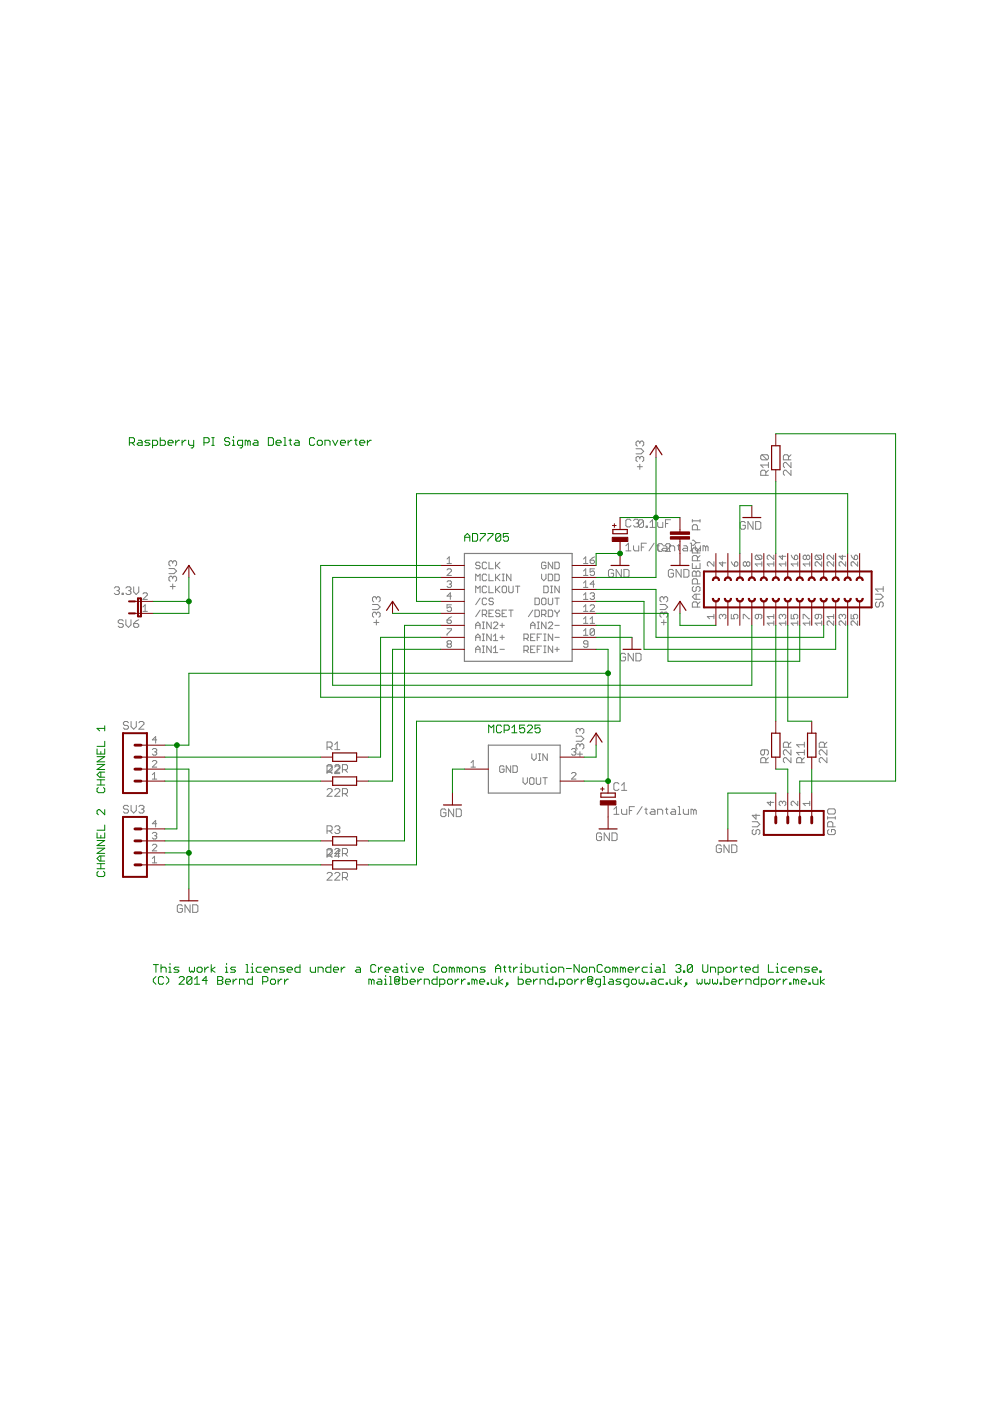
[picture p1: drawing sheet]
<svg xmlns="http://www.w3.org/2000/svg" width="210mm" height="297mm" viewBox="0 0 210 297" stroke-linecap="round" stroke-linejoin="round" font-family="sans-serif">
<path d="M98.5 117.3h22.8v22.9h-22.8zM103.5 158h15.3v10.1h-15.3z" fill="none" stroke="#808080" stroke-width=".25"/>
<g fill="none" stroke="#808080" stroke-width=".21">
<path d="M134.9 95.1h1l.6 .6-.6 .5h-1M135.1 99h1.1M135.7 93.8l-.3-.3h-.3l-.2 .3v.5l.2 .3M135.7 97l-.3-.2h-.3l-.2 .2v.6l.2 .3M135.7 93.8v.2M135.7 97v.3M135.7 98.4v1.1M135.7 97l.2-.2h.3l.3 .2v.6l-.3 .3M135.7 93.8l.2-.3h.3l.3 .3v.5l-.3 .3M161.6 96.4l-.3 .3v.5l.3 .3h1M161.6 96.4h1l.3 .3v.5l-.3 .3M161.6 96.4l1 1.1"/>
<path d="M162.9 98v1.1M162.9 99.7l-.5 .5M162.9 98.6h-1.6l.5 .5M167.2 97.5v-.8l-.3-.3h-.6l-.2 .3v.8h1.6M167.7 98v1.1l-1.1-1.1h-.3l-.2 .3v.6l.2 .2M167.7 99.7v1.1l-1.1-1.1h-.3l-.2 .3v.5l.2 .3M167.7 96.4l-.5 .6M36.6 119.2l-.3-.3h-.2l-.3 .3v.5l.3 .3M36.6 119.2l.3-.3h.3l.2 .3v.5l-.2 .3M36.6 119.2v.2M94.8 118.5l.4-.4v1.4M94.8 119.5h.9"/>
<path d="M101.8 119.4l-.2-.2h-.5l-.2 .5 .2 .2h.5l.2 .5-.2 .2h-.5l-.2-.2M103.2 119.4l-.2-.2h-.5l-.2 .2v1l.2 .2h.5l.2-.2M103.7 119.2v1.4h.9M105.1 119.2v1.4M105.3 119.9l.7 .7M106 119.2l-.9 .9M115.8 119.4l-.3-.2h-.4l-.3 .2v1l.3 .2h.4l.3-.2v-.5h-.5M117.2 119.2v1.4l-1-1.4v1.4M117.6 119.2h.7l.3 .2v1l-.3 .2h-.7zM123.7 119.5h1M123.7 118.5l.5-.4v1.4M125.1 118.8h.7l.2 .4-.2 .3h-.5l-.2-.3z"/>
<path d="M126 118.1l-.9 .7M132.7 115.7l.5-.5v1.6M132.7 116.8h1.1M133.8 110.4l-.3-.3h-.5l-.3 .3v1l.3 .3h.5l.3-.3M134.3 115.7v.8l.3 .3h.8v-1.1M134.3 110.4l.3-.3h.5l.3 .3v.2l-.3 .3M134.9 110.9h.2M135.1 110.9l.3 .3v.2l-.3 .3h-.5l-.3-.3M136 116h.5M136.4 110.5l-.2-.3h-.6l-.2 .3v1M136.4 110.5v1l-.2 .3h-.6l-.2-.3M136.4 110.5l-1 1"/>
<path d="M137 111.5h.3v.3h-.3zM137.1 115.2h-1.1v1.6M137.8 111.8h1.1M137.8 110.7l.5-.5v1.6M138.7 115.2l-1.1 1.6M139.2 115.7h.6M139.4 110.7v.8l.3 .3h.8v-1.1M139.5 115.4v1.1l.3 .3M140.5 115.5l-.2-.2h-.6l-.3 .2v1.1l.3 .3h.6l.2-.3M140.6 115.7h.5l.3 .3v.8h-.8l-.3-.3 .3-.3h.8M141.1 111h.5M141.1 115.5l.3-.2h.5l.3 .2v.3l-1.1 1.1h1.1"/>
<path d="M142 116.8v-1.1h.8l.2 .3v.8M142.2 110.2h-1.1v1.6M143.6 115.7h.5M143.9 115.4v1.1l.2 .3M145 115.7h.5l.3 .3v.8h-.8l-.3-.3 .3-.3h.8M146.3 116.8h.6M146.3 115.2h.3v1.6M146.8 110.2v.5M146.8 119.4v1.1h1.6v-1.1M146.8 114.5h.3l.5 .6M146.8 110.4h1.6M147.4 115.7v.8l.3 .3h.8v-1.1"/>
<path d="M147.6 120v.5M147.6 115.1l-.5 .5h-.3M147.6 115.1h.8M147.9 112.3v-.8l-.3-.2h-.5l-.3 .2v.8h1.6M147.9 117.2v-.8l-.3-.2h-.5l-.3 .2v.8h1.6M147.9 118.9v-.8l-.3-.3h-.5l-.3 .3v.8h1.6M148.4 110.2v.5M148.4 117.8l-.5 .5M148.4 116.2l-.5 .5M149.6 116l-.3-.3h-.2v1.1M149.6 116v.8M149.6 116l.3-.3 .2 .3v.8"/>
<path d="M151.4 119.1v.9l-1-.9-.4 .2v.5l.2 .2M153.2 119.1v.9l-.7-.7h1.4M155 119.1l.7 .9M155.7 119.3l.3-.2 .4 .2v.5l-.2 .2h-.5zM158 110.8l-.2-.2h-.6l-.2 .2v1.1l.2 .3h.6l.2-.3v-.5h-.5M158.3 119.3l-.2-.2-.5 .2v.5l.2 .2 .5-.2M158.3 119.3l.2-.2 .5 .2v.5l-.3 .2-.4-.2M158.3 119.3v.5M159.7 110.6v1.6l-1.1-1.6v1.6M160.2 110.6h.8l.3 .2v1.1l-.3 .3h-.8zM160.4 117.7h.9l.2 .2v.5l-.2 .2M160.4 117.7l-.3 .2v.5l.3 .2h.9"/>
<path d="M160.4 117.7l.9 .9M161.5 119.6h-1.4l.5 .4M161.5 119.1v.9M162.4 100.8v-.8l-.3-.3h-.5l-.3 .3v.8h1.6M164.1 119.6h-1.4l.4 .4M164.1 117.7v.9l-1-.9-.4 .2v.5l.2 .2M164.1 119.1v.9M165.9 117.7v.9l-.7-.7h1.4M166.6 119.6h-1.4l.5 .4M166.6 119.1v.9M167.7 117.7l.7 .9M168.4 117.9l.3-.2 .4 .2v.5l-.2 .2h-.5z"/>
<path d="M169.1 119.6h-1.4l.5 .4M169.1 119.1v.9M171 117.9l-.2-.2-.5 .2v.5l.2 .2 .5-.2M171 117.9l.2-.2 .5 .2v.5l-.3 .2-.4-.2M171 117.9v.5M171.7 119.6h-1.4l.5 .4M171.7 119.1v.9M173.1 117.7l-.3 .2v.5l.3 .2h.9M173.1 117.7h.9l.2 .2v.5l-.2 .2M173.1 117.7l.9 .9M174.2 119.1v.9l-.9-.9-.5 .2v.5l.3 .2M176.8 117.7v.9l-1-.9-.4 .2v.5l.2 .2"/>
<path d="M176.8 119.1v.9l-1-.9-.4 .2v.5l.2 .2M178.6 117.7v.9l-.7-.7h1.4M179.3 119.1v.9l-.9-.9-.5 .2v.5l.2 .2M180.4 117.7l.7 .9M181.1 117.9l.3-.2 .4 .2v.5l-.2 .2h-.5zM181.8 119.1v.9l-.9-.9-.5 .2v.5l.3 .2M24.2 124.7l.3-.3h.6l.2 .3v.2l-.2 .3M24.8 125.2h.3M25.1 125.2l.2 .3v.3l-.2 .2h-.6l-.3-.2M25.9 125.8h.2v.2h-.2zM26.1 131.7l-.2-.3h-.6l-.2 .3v.2l.2 .3h.6l.2 .3v.3l-.2 .2h-.6l-.2-.2M26.7 124.7l.3-.3h.5l.3 .3v.2l-.3 .3"/>
<path d="M26.7 131.4v1.1l.5 .5 .6-.5v-1.1M27.2 125.2h.3M27.5 125.2l.3 .3v.3l-.3 .2h-.5l-.3-.2M28.3 124.4v1.1l.6 .5 .5-.5v-1.1M28.3 132.2h.8l.3 .3v.3l-.3 .2h-.5l-.3-.2zM29.4 131.4l-.5 .3-.6 .5M30.3 125.9l.2-.2h.5l.2 .2v.3l-.9 .9h.9M30.3 129.6h.9M30.3 128.7l.5-.5v1.4M35.8 120.5h1.1l.5 .6-.5 .5h-1.1M36.1 124.4h1.1M36.6 122.4l-.3-.2h-.2l-.3 .2v.6l.3 .3"/>
<path d="M36.6 122.4l.3-.2h.3l.2 .2v.6l-.2 .3M36.6 122.4v.3M36.6 123.8v1.1M79 128.2h1.1l.5 .5-.5 .5h-1.1M79.2 132h1.1M79.8 130.1l-.3-.3h-.3l-.2 .3v.5l.2 .3M79.8 130.1l.3-.3h.2l.3 .3v.5l-.3 .3M79.8 126.8l-.3-.3h-.3l-.2 .3v.5l.2 .3M79.8 126.8l.3-.3h.2l.3 .3v.5l-.3 .3M79.8 126.8v.3M79.8 130.1v.2M79.8 131.4v1.1"/>
<path d="M94.8 123.4l.2-.3h.5l.2 .3-.2 .4M94.8 120.8l.2-.2h.5l.2 .2v.3l-.9 .9h.9M94.8 131.5h.7l.2 .4-.2 .3h-.5l-.2-.3zM94.8 133.3h.9v.2l-.9 1v.2M95 136.5l-.2-.2 .2-.5h.5l.2 .3-.2 .4M95 136.5l-.2 .3 .2 .4h.5l.2-.2-.2-.5M95 136.5h.5M95.2 123.8h.3M95.5 123.8l.2 .3-.2 .4h-.5l-.2-.2M95.7 128.2h-.9v.7l.4-.2 .5 .2v.5l-.2 .2h-.5l-.2-.2M95.7 126.4h-.9l.7-.7v1.4M95.7 130.8l-.9 .7"/>
<path d="M100.9 135.8v-.9l.4-.5 .5 .5v.9M100.9 123.1v-1.4l.4 .5 .5-.5v1.4M100.9 125.7v-1.4l.4 .4 .5-.4v1.4M100.9 133.3v-.9l.4-.5 .5 .5v.9M100.9 138.4v-1l.4-.4 .5 .4v1M100.9 132.6h.9M100.9 135.1h.9M100.9 137.7h.9M101.8 126.8l-.9 1.4M101.8 129.3l-.9 1.4M102.3 130.3h.7l.2-.3v-.4l-.2-.3h-.7v1.4M102.3 133.3h.4"/>
<path d="M102.3 131.9h.4M102.3 135.8h.4M102.3 134.4h.4M102.3 138.4h.4M102.3 137h.4M102.5 131.9v1.4M102.5 134.4v1.4M102.5 137v1.4M102.7 130.3l.5 .4M103.2 124.5l-.2-.2h-.5l-.2 .2v.9l.2 .3h.5l.2-.3M103.2 122l-.2-.3h-.5l-.2 .3v.9l.2 .2h.5l.2-.2M103.2 127l-.2-.2h-.5l-.2 .2v1l.2 .2h.5l.2-.2"/>
<path d="M103.7 121.7v1.4h.9M103.7 124.3v1.4h.9M103.7 130h.4M104.1 131.9v1.4l-.9-1.4v1.4M104.1 134.4v1.4l-.9-1.4v1.4M104.1 137v1.4l-.9-1.4v1.4M104.6 132.1l.2-.2h.5l.2 .2v.3l-.9 .9h.9M104.6 127l-.2-.2h-.5l-.2 .5 .2 .2h.5l.2 .5-.2 .2h-.5l-.2-.2M104.6 129.3h-.9v1.4h.9M104.6 134.9l.5-.5v1.4M104.6 137.4l.5-.4v1.4M104.6 135.8h.9"/>
<path d="M104.6 138.4h.9M105.1 121.7v1.4M105.1 124.3v1.4M105.3 122.4l.7 .7M105.3 125l.7 .7M106 129.6l-.2-.3h-.5l-.2 .3 .2 .4h.5l.2 .3-.2 .4h-.5l-.2-.2M106 121.7l-.9 1M106 124.3l-.9 .9M106 132.6h.9M106 135.1h.9M106 137.7h.9M106.5 121.7h.4"/>
<path d="M106.5 123.1h.4M106.5 124.5l.2-.2h.5l.2 .2v.9l-.2 .3h-.5l-.2-.3zM106.5 132.1v1M106.5 134.7v.9M106.5 130h.4M106.7 121.7v1.4M107.4 129.3h-.9v1.4h.9M107.9 124.3v1.1l.2 .3h.5l.2-.3v-1.1M107.9 129.3h.9M108.3 121.7v1.4l-.9-1.4v1.4M108.3 129.3v1.4M109.3 124.3h.9"/>
<path d="M109.7 124.3v1.4M111.1 135.4h.7l.2-.3v-.4l-.2-.3h-.7v1.4M111.1 137.9h.7l.2-.2v-.5l-.2-.2h-.7v1.4M111.5 137.9l.5 .5M111.5 135.4l.5 .4M112.5 133.3v-.9l.5-.5 .4 .5v.9M112.5 132.6h.9M112.5 135.1h.5M112.5 137.7h.5M113 129.3l-1 1.4M113.4 126.8h.7l.3 .2v1l-.3 .2h-.7zM113.4 129.3h.7l.3 .3v.9l-.3 .2h-.7z"/>
<path d="M113.4 134.4h-.9v1.4h.9M113.4 137h-.9v1.4h.9M113.9 133.3h.5M113.9 131.9h.5M113.9 135.1h.5M113.9 137.7h.5M114.1 131.9v1.4M114.8 130.3h.7l.3-.3v-.4l-.3-.3h-.7v1.4M114.8 121.7v1l.5 .4 .5-.4v-1M114.8 134.4h-.9v1.4M114.8 137h-.9v1.4M115.1 126.8h.4l.3 .2v1l-.3 .2h-.4l-.3-.2v-1z"/>
<path d="M115.3 124.3h.7l.2 .2v.9l-.2 .3h-.7zM115.3 135.8h.5M115.3 134.4h.5M115.3 138.4h.5M115.3 137h.5M115.3 130.3l.5 .4M115.5 134.4v1.4M115.5 137v1.4M115.8 131.9v1.4l-1-1.4v1.4M116.2 121.7h.7l.3 .3v.9l-.3 .2h-.7zM116.2 126.8v1.2l.3 .2h.4l.3-.2v-1.2M116.2 129.3h.7l.3 .3v.9l-.3 .2h-.7z"/>
<path d="M116.2 132.1l.3-.2h.4l.3 .2v.3l-1 .9h1M116.7 124.3h.5M116.7 125.7h.5M116.9 124.3v1.4M117.2 134.4v1.4l-1-1.4v1.4M117.2 137v1.4l-1-1.4v1.4M117.6 121.7h.7l.3 .3v.9l-.3 .2h-.7zM117.6 126.8h1M117.6 132.6h1M117.6 135.1h1M117.6 137.7h1M117.6 129.3v.3l.5 .4"/>
<path d="M118.1 126.8v1.4M118.1 130v.7M118.1 137.2v.9M118.6 124.3v1.4l-1-1.4v1.4M118.6 129.3v.3l-.5 .4M123.7 122h1M123.7 124.5h1M123.7 129.6h1M123.7 132.2h1M123.7 133.8l.5-.5v1.4M123.7 121.1l.5-.5v1.4M123.7 123.6l.5-.5v1.4"/>
<path d="M123.7 126.2l.5-.5v1.4M123.7 128.7l.5-.5v1.4M123.7 131.2l.5-.4v1.4M123.7 134.7h1M123.7 127.1h1M124.7 136.5h-.7l-.3-.2 .3-.5h.4l.3 .3v.9l-.3 .2h-.4l-.3-.2M125.1 125.9l.2-.2h.5l.2 .2-.2 .5M125.1 128.5l.2-.3h.5l.2 .3v.2l-.9 .9h.9M125.1 132.2h.9M125.1 131.2l.5-.4v1.4M125.6 126.4h.2M125.8 126.4l.2 .2-.2 .5h-.5l-.2-.2"/>
<path d="M126 123.8h-.9l.7-.7v1.4M126 120.6h-.9v.7l.7-.2 .2 .2v.5l-.2 .2h-.5l-.2-.2M126 133.5l-.2-.2h-.5l-.2 .2v1M126 133.5v1l-.2 .2h-.5l-.2-.2M126 133.5l-.9 1M130.1 121l-.3-.3h-.5l-.3 .3v1.1l.3 .3h.5l.3-.3v-.6h-.5M131.7 120.7v1.7l-1.1-1.7v1.7M132.3 120.7h.8l.3 .3v1.1l-.3 .3h-.8zM132.6 138.8l-.2-.3h-.6l-.2 .3v1.1l.2 .2h.6l.2-.2v-.6h-.5M134.3 138.5v1.6l-1.1-1.6v1.6M134.8 138.5h.8l.3 .3v1.1l-.3 .2h-.8zM139.9 128.2h1.1l.6 .5-.6 .5h-1.1"/>
<path d="M140.2 132h1.1M140.7 126.8v.3M140.7 130.1v.2M140.7 131.4v1.1M140.7 130.1l-.2-.3h-.3l-.3 .3v.5l.3 .3M140.7 126.8l-.2-.3h-.3l-.3 .3v.5l.3 .3M140.7 130.1l.3-.3h.3l.3 .3v.5l-.3 .3M140.7 126.8l.3-.3h.3l.3 .3v.5l-.3 .3M142.8 121l-.3-.3h-.5l-.3 .3v1.1l.3 .3h.5l.3-.3v-.6h-.6M144.4 120.7v1.7l-1.1-1.7v1.7M145 120.7h.8l.3 .3v1.1l-.3 .3h-.8zM146.8 121.3l.3-.2h.2l.3 .2 .3-.2h.2l.3 .2v.9h-1.6z"/>
<path d="M147.1 124.4l-.3 .2v.6l.3 .2h.2l.3-.2v-.6l.3-.2h.2l.3 .2v.6l-.3 .2M147.6 121.3v.9M147.6 126v1.1M147.9 128.7v-.8l-.3-.3h-.5l-.3 .3v.8h1.6M147.9 123.8v-.8l-.3-.3h-.5l-.3 .3v.8h1.6M148.4 127.6l-.5 .6M148.4 126h-1.1l-.5 .5 .5 .6h1.1M151.4 130.7h-1.4l.4 .5M151.4 130.3v.9M153.2 130.5l-.2-.2-.5 .2v.5l.2 .2M153.2 130.5l.2-.2 .5 .2v.5l-.2 .2M153.2 130.5v.2"/>
<path d="M155 130.3v.9h.7l-.2-.5 .2-.4h.5l.2 .2v.5l-.2 .2M157.6 131.2v-.9h.2l.9 .9h.3M160.8 130.3v.7l-.2 .2-.5-.2v-.5l.3-.2h.9l.2 .2v.5l-.2 .2M164.1 132.1h-1.4l.4 .5M164.1 130.7h-1.4l.4 .5M164.1 130.3v.9M164.1 131.7v.9M165.9 130.5l-.2-.2-.5 .2v.5l.2 .2M165.9 130.5l.2-.2 .5 .2v.5l-.2 .2M165.9 130.5v.2M166.6 132.1h-1.4l.5 .5M166.6 131.7v.9"/>
<path d="M167.7 130.3v.9h.7l-.2-.5 .2-.4h.5l.2 .2v.5l-.2 .2M169.1 132.1h-1.4l.5 .5M169.1 131.7v.9M170.3 131.2v-.9h.2l.9 .9h.3M171.7 132.1h-1.4l.5 .5M171.7 131.7v.9M173.5 130.3v.7l-.2 .2-.5-.2v-.5l.3-.2h.9l.2 .2v.5l-.2 .2M174.2 132.1h-1.4l.5 .5M174.2 131.7v.9M176.8 131.7v.9l-1-.9-.4 .2v.5l.2 .2M176.8 130.7h-1.4l.4 .5M176.8 130.3v.9"/>
<path d="M178.6 130.5l-.2-.2-.5 .2v.5l.2 .2M178.6 130.5l.2-.2 .5 .2v.5l-.2 .2M178.6 130.5v.2M179.3 131.7v.9l-.9-.9-.5 .2v.5l.2 .2M180.4 130.3v.9h.7l-.2-.5 .2-.4h.5l.2 .2v.5l-.2 .2M181.8 131.7v.9l-.9-.9-.5 .2v.5l.3 .2M185.6 126h1.1l.6 .5-.6 .6h-1.1M185.9 127.6l-.3 .3v.5l.3 .3h.3l.3-.3v-.5l.2-.3h.3l.3 .3v.5l-.3 .3M187.3 124.4v1M187.3 124.9h-1.7l.6 .5M27.2 153.2l-.2-.2h-.6l-.2 .2v.3l.2 .3h.6l.2 .3v.2l-.2 .3h-.6l-.2-.3M27.8 153v1.1l.5 .5 .6-.5v-1.1"/>
<path d="M29.4 153.2l.3-.2h.5l.3 .2v.3l-1.1 1.1h1.1M32.3 158.9l.2-.2h.5l.2 .2-.2 .5M32.8 159.4h.2M33 159.4l.2 .2-.2 .5h-.5l-.2-.2M33.2 156.9h-.9l.7-.7v1.4M69.3 158.4h.8l.3-.3v-.5l-.3-.3h-.8v1.6M69.9 158.4l.5 .5M71 158.9h1.1M71 157.9l.5-.6v1.6M112.8 159.8v1l.4 .4 .5-.4v-1M114.2 159.8h.4M114.4 159.8v1.4"/>
<path d="M116 159.8v1.4l-.9-1.4v1.4M121.2 158.9l.2-.2h.5l.2 .2-.2 .5M121.6 159.4h.3M121.9 159.4l.2 .2-.2 .5h-.5l-.2-.2M122.2 156.1h1l.6 .5-.6 .6h-1M122.4 159.9h1.1M123 154.7v.3M123 158v.3M123 159.4v1M123 158l-.3-.3h-.3l-.2 .3v.5l.2 .3M123 154.7l-.3-.2h-.3l-.2 .2v.6l.2 .2M123 158l.2-.3h.3l.3 .3v.5l-.3 .3"/>
<path d="M123 154.7l.2-.2h.3l.3 .2v.6l-.3 .2M162.1 159v.8l-.3 .3h-.2l-.3-.3v-.5l.3-.3h1l.3 .3v.5l-.3 .3M167.2 158.4v-.8l-.3-.2h-.6l-.2 .2v.8h1.6M167.7 159v1.1l-1.1-1.1h-.3l-.2 .3v.5l.2 .3M167.7 157.4l-.5 .5M170.5 159.5h-1.6l.5 .6M170.5 157.4v1M170.5 159v1.1M170.5 157.9h-1.6l.5 .5M174.8 158.4v-.8l-.3-.2h-.5l-.3 .2v.8h1.6M175.3 159v1.1l-1.1-1.1h-.2l-.3 .3v.5l.3 .3M175.3 157.4l-.5 .5"/>
<path d="M27.2 171l-.2-.2h-.6l-.2 .2v.3l.2 .3h.6l.2 .2v.3l-.2 .3h-.6l-.2-.3M27.8 170.8v1l.5 .6 .6-.6v-1M29.4 171l.3-.2h.5l.3 .2v.3l-.3 .3M30 171.6h.2M30.2 171.6l.3 .2v.3l-.3 .3h-.5l-.3-.3M32.3 161.5l.2-.3h.5l.2 .3v.2l-.9 .9h.9M32.3 165.2h.9M32.3 164.3l.5-.5v1.4M32.3 176.7l.2-.2h.5l.2 .2-.2 .5M32.3 179.2l.2-.2h.5l.2 .2v.3l-.9 .9h.9M32.8 177.2h.2M33 177.2l.2 .2-.2 .5h-.5l-.2-.2"/>
<path d="M33.2 174.6h-.9l.7-.7v1.4M69.3 162.4h.8l.3 .3-1.1 1h1.1M69.3 162.4l.3-.3h.5l.3 .3v.8l-.3 .3h-.8M69.3 167.5l.3-.3h.5l.3 .3v.2l-1.1 1.1h1.1M69.3 176.2h.8l.3-.3v-.5l-.3-.3h-.8v1.6M69.3 162.4v1.6M69.9 163.5l.5 .5M69.9 176.2l.5 .5M71 162.7l.2-.3h.6l.3 .3-1.1 1h1.1M71 162.4l.2-.3h.6l.3 .3v.5l-1.1 1.1h1.1M71 167.5l.2-.3h.6l.3 .3v.2l-1.1 1.1h1.1M71 175.4l.2-.3h.6l.3 .3v.2l-.3 .3"/>
<path d="M71.5 175.9h.3M71.8 175.9l.3 .3v.2l-.3 .3h-.6l-.2-.3M72.6 163.2h.8l.3-.3v-.5l-.3-.3h-.8v1.6M72.6 168.3h.8l.3-.3v-.5l-.3-.3h-.8v1.6M73.2 163.2l.5 .5M73.2 168.3l.5 .5M94.6 171.8l-.3-.3h-.6l-.2 .3v1.1l.2 .2h.6l.3-.2v-.6h-.6M96.2 171.5v1.6l-1.1-1.6v1.6M96.7 171.5h.8l.3 .3v1.1l-.3 .2h-.8zM99.9 161.7l.4-.5v1.4M99.9 162.6h.9M106.9 162.6l-.3-.2h-.4l-.3 .2v.9l.3 .3h.4l.3-.3v-.4h-.5"/>
<path d="M108.3 162.4v1.4l-1-1.4v1.4M108.8 162.4h.7l.2 .2v.9l-.2 .3h-.7zM110.9 164.9v.9l.5 .5 .4-.5v-.9M112.5 164.9h.5l.2 .2v1l-.2 .2h-.5l-.2-.2v-1zM113.7 164.9v1.2l.2 .2h.5l.2-.2v-1.2M114.2 161.2h.4M115.1 164.9h.9M115.6 164.9v1.4M121.2 164l.2-.2h.5l.2 .2v.3l-.9 .9h.9M127.6 176.9l-.3-.3h-.6l-.2 .3v1l.2 .3h.6l.3-.3v-.5h-.6M129.2 176.6v1.6l-1.1-1.6v1.6M129.8 176.6h.8l.2 .3v1l-.2 .3h-.8z"/>
<path d="M130.2 171.6l.5-.6v1.7M130.2 172.7h1M131.2 166.2l-.2-.3h-.6l-.2 .3v1.1l.2 .3h.6l.2-.3M131.8 171.6v.8l.3 .3h.8v-1.1M131.8 167.6h1.1M131.8 166.5l.5-.6v1.7M133.4 171.9h.6M134.5 171h-1.1v1.7M136.1 171l-1 1.7M136.7 171.6h.5M137 171.3v1.1l.2 .3M138.1 171.6h.5l.3 .3v.8h-.8l-.3-.3 .3-.3h.8"/>
<path d="M139.4 172.7v-1.1h.9l.2 .3v.8M141.1 171.6h.5M141.3 171.3v1.1l.3 .3M142.4 171.6h.6l.2 .3v.8h-.8l-.2-.3 .2-.3h.8M143.8 172.7h.5M143.8 171h.3v1.7M144.9 171.6v.8l.3 .3h.8v-1.1M147.1 171.9l.2-.3 .3 .3v.8M147.1 171.9l-.3-.3h-.3v1.1M147.1 171.9v.8M153 179.4l-.3-.3h-.6l-.2 .3v1.1l.2 .3h.6l.3-.3v-.6h-.6M154.6 179.1v1.7l-1.1-1.7v1.7"/>
<path d="M155.1 179.1h.9l.2 .3v1.1l-.2 .3h-.9zM159.5 174.2h1.1l.5 .6-.5 .5h-1.1M159.7 175.9l-.2 .2v.6l.2 .3h.3l.3-.3v-.6l.3-.2h.2l.3 .2v.6l-.3 .3M160.3 172.6v1.1l-.8-.8h1.6M162.4 161.7v-.8l-.3-.3h-.5l-.3 .3v.8h1.6M162.9 160.6l-.5 .6M163.4 169.9v.9l-.7-.7h1.4M165.9 170.1l.2-.2 .5 .2v.5l-.2 .2M165.9 170.1l-.2-.2-.5 .2v.5l.2 .2M165.9 170.1v.2M167.7 160.6v1.1l-1.1-1.1h-.3l-.2 .3v.5l.2 .3M169.1 169.9v.9l-.9-.9-.5 .2v.5l.3 .2"/>
<path d="M170 161.7v-.8l-.3-.3h-.5l-.3 .3v.8h1.6M170.5 160.6l-.5 .6M171.7 169.9v.9M171.7 170.3h-1.4l.5 .5M175.3 160.6v1.1l-1.1-1.1h-.2l-.3 .3v.5l.3 .3M175.5 173.1v.6M175.5 173.4h1.6M175.7 175.9l-.2 .2v.6l.2 .3h1.1l.3-.3v-.6l-.3-.2h-.5v.5M175.7 171.5h1.1l.3 .3v.5l-.3 .3h-1.1l-.2-.3v-.5zM176.6 175.3v-.8l-.3-.3h-.6l-.2 .3v.8h1.6M177.1 173.1v.6M32.3 182l.5-.5v1.4"/>
<path d="M32.3 182.9h.9M38.7 192.1l-.3-.3h-.5l-.3 .3v1.1l.3 .2h.5l.3-.2v-.6h-.6M40.3 191.8v1.6l-1.1-1.6v1.6M40.9 191.8h.8l.3 .3v1.1l-.3 .2h-.8zM69.3 180.2l.3-.3h.5l.3 .3v.8l-.3 .3h-.8M69.3 185.3l.3-.3h.5l.3 .3v.2l-1.1 1.1h1.1M69.3 180.2h.8l.3 .2-1.1 1.1h1.1M69.3 180.2v1.6M69.9 181.3l.5 .5M71 180.2l.2-.3h.6l.3 .3v.2l-1.1 1.1h1.1M71 185.3l.2-.3h.6l.3 .3v.2l-1.1 1.1h1.1M72.1 181h-1.1l.8-.8v1.6"/>
<path d="M72.6 181h.8l.3-.3v-.5l-.3-.3h-.8v1.6M72.6 186.1h.8l.3-.3v-.5l-.3-.3h-.8v1.6M73.2 181l.5 .5M73.2 186.1l.5 .5"/>
</g>
<g fill="none" stroke="#800000" stroke-width=".21">
<path d="M139.1 94.5v2.5M164.5 92v2.5M164.5 99.6v2.5M40 119.9v2.5M93.4 119.9h5.1M121.3 119.9h5.1M129.9 111.4h.7M130.3 111v.8M131.5 109.7v2.6M131.5 114.8v5.1M144.2 109.7v3.1M144.2 114.3v5.6"/>
<path d="M151.8 117.3v5.1M154.3 117.3v5.1M156.9 117.3v5.1M159.4 107.2v2.5M159.4 117.3v5.1M161.9 117.3v5.1M164.5 117.3v5.1M167 117.3v5.1M169.6 117.3v5.1M172.1 117.3v5.1M174.6 117.3v5.1M177.2 117.3v5.1"/>
<path d="M179.7 117.3v5.1M182.3 117.3v5.1M28.6 127.5h3.8M28.6 130h3.8M83.2 127.5v2.5M93.4 122.4h5.1M93.4 125h5.1M93.4 127.5h5.1M93.4 130h5.1M93.4 132.6h5.1M93.4 135.1h5.1M93.4 137.7h5.1"/>
<path d="M121.3 122.4h5.1M121.3 125h5.1M121.3 127.5h5.1M121.3 130h5.1M121.3 132.6h5.1M121.3 135.1h5.1M121.3 137.7h5.1M134 135.1v2.6M144.2 127.5v2.5M151.8 127.5v5.1M154.3 127.5v5.1M156.9 127.5v5.1"/>
<path d="M159.4 127.5v5.1M161.9 127.5v5.1M164.5 127.5v5.1M167 127.5v5.1M169.6 127.5v5.1M172.1 127.5v5.1M174.6 127.5v5.1M177.2 127.5v5.1M179.7 127.5v5.1M182.3 127.5v5.1M29.9 158h5.1M126.4 155.4v2.6"/>
<path d="M164.5 152.9v2.5M172.1 152.9v2.5M29.9 160.5h5.1M29.9 165.6h5.1M29.9 163.1h5.1M29.9 178.3h5.1M29.9 175.7h5.1M68 160.5h2.5M68 165.6h2.5M68 178.3h2.5M75.6 160.5h2.5M75.6 165.6h2.5"/>
<path d="M75.6 178.3h2.5M95.9 168.1v2.6M98.5 163.1h5M118.8 160.5h5M118.8 165.6h5M127.3 167.3h.8M127.7 166.9v.8M128.9 165.6v2.5M128.9 170.7v5M154.3 175.7v2.6M164.5 160.5v2.6M164.5 168.1v5.1"/>
<path d="M167 168.1v5.1M169.6 168.1v5.1M172.1 160.5v2.6M172.1 168.1v5.1M29.9 183.4h5.1M29.9 180.8h5.1M40 188.4v2.6M68 183.4h2.5M75.6 183.4h2.5"/>
</g>
<path d="M27.3 130h1.3M27.3 127.5h1.3M29.3 126.9h.6v3.8h-.6zM149.2 121.2h35.6v7.6h-35.6zM26.1 155.4h5.1v12.7h-5.1zM26.1 173.2h5.1v12.7h-5.1zM161.9 171.9h12.7v5.1h-12.7z" fill="none" stroke="#800000" stroke-width=".42"/>
<g fill="#800000" stroke="#800000" stroke-width=".21">
<path d="M156.1 126.9h.3a.51 .51 0 0 0 .5 .5 .51 .51 0 0 0 .5-.5h.2a.76 .76 0 0 1-.7 .7 .76 .76 0 0 1-.8-.7z" fill-rule="evenodd"/>
<path d="M153.6 126.9h.2a.51 .51 0 0 0 .5 .5 .51 .51 0 0 0 .5-.5h.3a.76 .76 0 0 1-.8 .7 .76 .76 0 0 1-.7-.7z" fill-rule="evenodd"/>
<path d="M151 126.9h.3a.51 .51 0 0 0 .5 .5 .51 .51 0 0 0 .5-.5h.2a.76 .76 0 0 1-.7 .7 .76 .76 0 0 1-.8-.7z" fill-rule="evenodd"/>
<path d="M156.3 122.5a.77 .77 0 0 1 .9-.1 .77 .77 0 0 1 .4 .7h-.2a.51 .51 0 0 0-.5-.5 .51 .51 0 0 0-.5 .5h-.3z" fill-rule="evenodd"/>
<path d="M153.8 122.5a.77 .77 0 0 1 .8-.1 .77 .77 0 0 1 .5 .7h-.3a.51 .51 0 0 0-.5-.5 .51 .51 0 0 0-.5 .5h-.2z" fill-rule="evenodd"/>
<path d="M151.2 122.5a.77 .77 0 0 1 .9-.1 .77 .77 0 0 1 .4 .7h-.2a.51 .51 0 0 0-.5-.5 .51 .51 0 0 0-.5 .5h-.3z" fill-rule="evenodd"/>
<path d="M161.2 126.9h.2a.51 .51 0 0 0 .5 .5 .51 .51 0 0 0 .6-.5h.2a.76 .76 0 0 1-.8 .7 .76 .76 0 0 1-.7-.7z" fill-rule="evenodd"/>
<path d="M158.6 126.9h.3a.51 .51 0 0 0 .5 .5 .51 .51 0 0 0 .5-.5h.3a.76 .76 0 0 1-.8 .7 .76 .76 0 0 1-.8-.7z" fill-rule="evenodd"/>
<path d="M161.4 122.5a.77 .77 0 0 1 .8-.1 .77 .77 0 0 1 .5 .7h-.2a.51 .51 0 0 0-.6-.5 .51 .51 0 0 0-.5 .5h-.2z" fill-rule="evenodd"/>
<path d="M158.9 122.5a.77 .77 0 0 1 .8-.1 .77 .77 0 0 1 .5 .7h-.3a.51 .51 0 0 0-.5-.5 .51 .51 0 0 0-.5 .5h-.3z" fill-rule="evenodd"/>
<path d="M168.8 126.9h.3a.51 .51 0 0 0 .5 .5 .51 .51 0 0 0 .5-.5h.2a.76 .76 0 0 1-.7 .7 .76 .76 0 0 1-.8-.7z" fill-rule="evenodd"/>
<path d="M166.3 126.9h.2a.51 .51 0 0 0 .5 .5 .51 .51 0 0 0 .5-.5h.3a.76 .76 0 0 1-.8 .7 .76 .76 0 0 1-.7-.7z" fill-rule="evenodd"/>
<path d="M163.7 126.9h.3a.51 .51 0 0 0 .5 .5 .51 .51 0 0 0 .5-.5h.2a.76 .76 0 0 1-.7 .7 .76 .76 0 0 1-.8-.7z" fill-rule="evenodd"/>
<path d="M169 122.5a.77 .77 0 0 1 .9-.1 .77 .77 0 0 1 .4 .7h-.2a.51 .51 0 0 0-.5-.5 .51 .51 0 0 0-.5 .5h-.3z" fill-rule="evenodd"/>
<path d="M166.5 122.5a.77 .77 0 0 1 .8-.1 .77 .77 0 0 1 .5 .7h-.3a.51 .51 0 0 0-.5-.5 .51 .51 0 0 0-.5 .5h-.2z" fill-rule="evenodd"/>
<path d="M163.9 122.5a.77 .77 0 0 1 .9-.1 .77 .77 0 0 1 .4 .7h-.2a.51 .51 0 0 0-.5-.5 .51 .51 0 0 0-.5 .5h-.3z" fill-rule="evenodd"/>
<path d="M173.9 126.9h.2a.51 .51 0 0 0 .5 .5 .51 .51 0 0 0 .6-.5h.2a.76 .76 0 0 1-.8 .7 .76 .76 0 0 1-.7-.7z" fill-rule="evenodd"/>
<path d="M171.3 126.9h.3a.51 .51 0 0 0 .5 .5 .51 .51 0 0 0 .5-.5h.3a.76 .76 0 0 1-.8 .7 .76 .76 0 0 1-.8-.7z" fill-rule="evenodd"/>
<path d="M174.1 122.5a.78 .78 0 0 1 .8-.1 .78 .78 0 0 1 .5 .7h-.2a.51 .51 0 0 0-.6-.5 .51 .51 0 0 0-.5 .5h-.2z" fill-rule="evenodd"/>
<path d="M171.6 122.5a.77 .77 0 0 1 .8-.1 .77 .77 0 0 1 .5 .7h-.3a.51 .51 0 0 0-.5-.5 .51 .51 0 0 0-.5 .5h-.3z" fill-rule="evenodd"/>
<path d="M181.5 126.9h.3a.51 .51 0 0 0 .5 .5 .51 .51 0 0 0 .5-.5h.2a.76 .76 0 0 1-.7 .7 .76 .76 0 0 1-.8-.7z" fill-rule="evenodd"/>
<path d="M179 126.9h.2a.51 .51 0 0 0 .5 .5 .51 .51 0 0 0 .5-.5h.3a.76 .76 0 0 1-.8 .7 .76 .76 0 0 1-.7-.7z" fill-rule="evenodd"/>
<path d="M176.4 126.9h.3a.51 .51 0 0 0 .5 .5 .51 .51 0 0 0 .5-.5h.2a.76 .76 0 0 1-.7 .7 .76 .76 0 0 1-.8-.7z" fill-rule="evenodd"/>
<path d="M181.7 122.5a.78 .78 0 0 1 .9-.1 .78 .78 0 0 1 .4 .7h-.2a.51 .51 0 0 0-.5-.5 .51 .51 0 0 0-.5 .5h-.3z" fill-rule="evenodd"/>
<path d="M179.2 122.5a.78 .78 0 0 1 .8-.1 .78 .78 0 0 1 .5 .7h-.3a.51 .51 0 0 0-.5-.5 .51 .51 0 0 0-.5 .5h-.2z" fill-rule="evenodd"/>
<path d="M176.6 122.5a.78 .78 0 0 1 .9-.1 .78 .78 0 0 1 .4 .7h-.2a.51 .51 0 0 0-.5-.5 .51 .51 0 0 0-.5 .5h-.3z" fill-rule="evenodd"/>
</g>
<g fill="none" stroke="#800000" stroke-width=".25">
<path d="M137.8 96.4l1.3-1.9 1.3 1.9M163.6 94.5h1.8v5.1h-1.8zM129.6 119.9h3.8M129.9 112.3h3.1v.9h-3.1zM142.3 119.9h3.8M157.5 109.7h3.8M38.8 121.8l1.2-1.9 1.3 1.9M82 129.4l1.2-1.9 1.3 1.9M132.1 137.7h3.8M142.9 129.4l1.3-1.9 1.2 1.9M70.5 159.6h5.1v1.8h-5.1zM125.1 157.4l1.3-2 1.3 2"/>
<path d="M163.6 155.4h1.8v5.1h-1.8zM171.2 155.4h1.8v5.1h-1.8zM70.5 164.7h5.1v1.8h-5.1zM70.5 177.4h5.1v1.8h-5.1zM94 170.7h3.8M127 175.7h3.8M127.4 168.1h3.1v.9h-3.1zM152.4 178.3h3.8M38.1 191h3.9M70.5 182.5h5.1v1.8h-5.1z"/>
</g>
<g fill="#800000" stroke="#800000" stroke-width=".21">
<path d="M142.1 113.8h4.1v.5h-4.1z"/>
<path d="M142.1 112.8h4.1v.5h-4.1z"/>
<path d="M129.8 113.9h3.3v.9h-3.3z"/>
<path d="M127.3 169.8h3.3v.9h-3.3z"/>
</g>
<path d="M28.6 158h1.3M28.6 160.5h1.3M28.6 163.1h1.3M28.6 165.6h1.3M28.6 178.3h1.3M28.6 175.7h1.3M164.5 173.2v1.3M167 173.2v1.3M169.6 173.2v1.3M172.1 173.2v1.3M28.6 180.8h1.3M28.6 183.4h1.3" fill="none" stroke="#800000" stroke-width=".61"/>
<g fill="none" stroke="#008000" stroke-width=".21">
<path d="M27.4 93.9h.8l.3-.3v-.5l-.3-.3h-.8v1.6M28 93.9l.5 .5M29.3 93.3h.6l.2 .3v.8h-.8l-.2-.3 .2-.2h.8M31.8 93.3h-.8l-.3 .3 .3 .3h.5l.3 .2-.3 .3h-.8M32.3 94.4h.8l.3-.3v-.5l-.3-.3h-.8v1.7M34 92.8v1.6h.8l.3-.3v-.5l-.3-.3h-.8M35.6 93.9h1.1v-.3l-.3-.3h-.5l-.3 .3v.5l.3 .3h.5M37.3 93.3v1.1M38.1 93.3h-.3l-.5 .6M38.6 93.3v1.1M39.4 93.3h-.2l-.6 .6M40 93.3v.8l.3 .3h.8"/>
<path d="M41.1 93.3v1.4l-.3 .3h-.3M43.2 93.9h.9l.2-.3v-.5l-.2-.3h-.9v1.6M44.9 92.8h.5M44.9 94.4h.5M45.2 92.8v1.6M48.7 93.1l-.3-.3h-.5l-.3 .3v.2l.3 .3h.5l.3 .3v.2l-.3 .3h-.5l-.3-.3M49.3 93.3h.2v1.1M49.3 94.4h.5M49.5 92.5v.3M51.4 94.4h-.8l-.2-.3v-.5l.2-.3h.8v1.4l-.2 .3h-.3M52.5 93.6l.3-.3 .3 .3v.8M52.5 93.6l-.2-.3h-.3v1.1"/>
<path d="M52.5 93.6v.8M53.9 93.3h.5l.3 .3v.8h-.8l-.3-.3 .3-.2h.8M56.9 92.8h.8l.3 .3v1l-.3 .3h-.8zM58.5 93.9h1.1v-.3l-.2-.3h-.6l-.3 .3v.5l.3 .3h.6M60.2 92.8h.2v1.6M60.2 94.4h.5M61.3 93.3h.5M61.5 93.1v1l.3 .3M62.6 93.3h.6l.2 .3v.8h-.8l-.2-.3 .2-.2h.8M66.7 93.1l-.3-.3h-.5l-.3 .3v1l.3 .3h.5l.3-.3M67.5 93.3h.6l.2 .3v.5l-.2 .3h-.6l-.2-.3v-.5zM68.9 94.4v-1.1h.8l.3 .3v.8"/>
<path d="M70.5 93.3l.6 1.1 .5-1.1M72.2 93.9h1.1v-.3l-.3-.3h-.6l-.2 .3v.5l.2 .3h.6M73.8 93.3v1.1M74.6 93.3h-.2l-.6 .6M75.2 93.3h.5M75.4 93.1v1l.3 .3M76.3 93.9h1v-.3l-.2-.3h-.6l-.2 .3v.5l.2 .3h.6M77.9 93.3v1.1M78.7 93.3h-.3l-.5 .6M139.1 97v25.4h-12.7M164.5 92h25.4v73.6h-20.3v2.5M93.4 119.9h-25.4v27.9h111.7v-15.2"/>
<path d="M98.5 114.7v-1l.6-.6 .5 .6v1M98.5 113.9h1.1M100.2 113.1h.8l.3 .3v1.1l-.3 .2h-.8zM101.8 113.1h1.1v.3l-1.1 1.1v.2M103.4 113.1h1.1v.3l-1.1 1.1v.2M106.2 113.4v1.1l-.3 .2h-.6l-.2-.2M106.2 113.4l-.3-.3h-.6l-.2 .3v1.1M106.2 113.4l-1.1 1.1M107.8 113.1h-1.1v.8l.6-.2h.2l.3 .2v.6l-.3 .2h-.5l-.3-.2M131.5 117.3h-5.1v2.6M131.5 109.7h12.7M159.4 107.2h-2.5v10.1"/>
<path d="M164.5 102.1v15.2M179.7 117.3v-12.6h-91.4v22.8h5.1M32.4 127.5h7.6M40 122.4v7.6h-7.6M83.2 130h10.2M93.4 135.1h-12.7v25.4h-2.6M93.4 132.6h-7.6v45.7h-7.7M93.4 122.4h-22.9v22.9h88.9v-12.7M93.4 137.7h-10.2v27.9h-5.1M126.4 135.1h7.6M126.4 125h12.7v10.1h35.5v-2.5M126.4 130h15.2v10.2h28v-7.6"/>
<path d="M126.4 132.6h5.1v20.3h-43.2v30.5h-10.2M126.4 127.5h10.1v10.2h40.7v-5.1M126.4 137.7h2.5v27.9h-5.1M144.2 130v2.6h7.6M164.5 132.6v20.3M167 132.6v20.3h5.1M20.6 158.8v1.1h1.6v-1.1M21.4 159.3v.6M22.2 153.9v1.1M22.2 157.2v1h-1.6M22.2 154.4h-1.6l.5 .6M37.5 158v17.7h-2.5"/>
<path d="M103.6 155.4v-1.7l.6 .6 .5-.6v1.7M106.3 154l-.2-.3h-.6l-.2 .3v1.1l.2 .3h.6l.2-.3M106.9 154.8h.8l.3-.2v-.6l-.3-.3h-.8v1.7M108.5 155.4h1.1M108.5 154.3l.6-.6v1.7M111.3 153.7h-1.1v.9l.8-.3 .3 .3v.5l-.3 .3h-.6l-.2-.3M111.8 154l.3-.3h.5l.3 .3v.3l-1.1 1.1h1.1M114.5 153.7h-1.1v.9l.9-.3 .2 .3v.5l-.2 .3h-.6l-.3-.3M126.4 158v2.5h-2.6M128.9 142.7h-88.9v15.3h-5M20.6 176.6v1.1h1.6v-1.1M20.6 166.4h1.6"/>
<path d="M20.6 165.3h1.6M20.6 162.1h1.6l-1.6 1.1h1.6M20.6 160.4h1.6l-1.6 1.1h1.6M20.6 179.8h1.6l-1.6 1.1h1.6M20.6 178.2h1.6l-1.6 1.1h1.6M20.8 167l-.2 .2v.6l.2 .3h1.1l.3-.3v-.6l-.3-.2M21.4 163.7v1.1M21.4 165.3v1.1M21.4 177.1v.6M22.2 171.7v1l-1.1-1h-.3l-.2 .2v.6l.2 .2M22.2 174.9v1.1h-1.6M22.2 163.7h-1.1l-.5 .6 .5 .5h1.1"/>
<path d="M35 163.1h5v25.3M35 160.5h33M35 165.6h33M35 178.3h33M98.5 163.1h-2.6v5M164.5 163.1h2.5v5M164.5 168.1h-10.2v7.6M172.1 163.1v5M20.6 184.2h1.6M20.6 183.1h1.6M20.8 184.7l-.2 .3v.6l.2 .2h1.1l.3-.2v-.6l-.3-.3M21.4 181.5v1.1"/>
<path d="M21.4 183.1v1.1M22.2 181.5h-1.1l-.5 .5 .5 .6h1.1M35 180.8h5M35 183.4h33M32.5 204.5h1.1M33.1 204.5v1.6M33.1 207.1l-.6 .5v.6l.6 .5M34.1 204.5v1.6M34.1 205.3l.3-.2h.6l.2 .2v.8M34.7 207.3l-.3-.2h-.5l-.3 .2v1.1l.3 .3h.5l.3-.3M35.2 207.1l.6 .5v.6l-.6 .5M35.8 205.1h.2v1"/>
<path d="M35.8 206.1h.5M36 204.3v.2M38 205.1h-.9l-.2 .2 .2 .3h.6l.3 .3-.3 .2h-.8M38 207.3l.2-.2h.6l.3 .2v.3l-1.1 1.1h1.1M40.2 205.1v.8l.2 .2 .3-.2 .3 .2 .2-.2v-.8M40.7 207.3v1.1l-.3 .3h-.5l-.3-.3M40.7 207.3l-.3-.2h-.5l-.3 .2v1.1M40.7 207.3l-1.1 1.1M41.2 207.6l.6-.5v1.6M41.2 208.7h1.1M42.1 205.1h.5l.3 .2v.6l-.3 .2h-.5l-.3-.2v-.6zM43.4 205.1v1"/>
<path d="M44 207.9h-1.1l.8-.8v1.6M44.2 205.1h-.2l-.6 .5M44.8 204.5v1.6M45.6 205.1l-.8 .5 .8 .5M46.1 207.1h.9l.2 .2v.3l-.2 .3 .2 .3v.2l-.2 .3h-.9zM46.1 207.9h.9M47.8 205.1h.2v1M47.8 206.1h.5M47.8 208.2h1.1v-.3l-.3-.3h-.6l-.2 .3v.5l.2 .3h.6M48 204.3v.2M49.4 207.6v1.1M50 205.1h-.9l-.2 .2 .2 .3h.6l.3 .3-.3 .2h-.8"/>
<path d="M50.2 207.6h-.2l-.6 .6M50.8 208.7v-1.1h.8l.3 .3v.8M52.2 204.5h.2v1.6M52.2 206.1h.5M53.2 205.1h.3v1M53.2 206.1h.6M53.5 207.1v1.6h-.8l-.3-.3v-.5l.3-.3h.8M53.5 204.3v.2M55.4 205.1h-.8l-.3 .2v.6l.3 .2h.8M55.7 208.2h.8l.3-.3v-.6l-.3-.2h-.8v1.6M56 205.6h1.1v-.3l-.3-.2h-.6l-.2 .2v.6l.2 .2h.6M57.3 207.9l.3-.3h.5l.3 .3v.5l-.3 .3h-.5l-.3-.3z"/>
<path d="M57.6 206.1v-1h.8l.3 .2v.8M59 207.6v1.1M59.8 207.6h-.3l-.5 .6M60.3 205.1h-.8l-.3 .2 .3 .3h.5l.3 .3-.3 .2h-.8M60.3 207.6v1.1M60.9 205.6h1.1v-.3l-.3-.2h-.5l-.3 .2v.6l.3 .2h.5M61.2 207.6h-.3l-.6 .6M63.6 204.5v1.6h-.8l-.3-.2v-.6l.3-.2h.8M65.8 205.1v.8l.3 .2h.8v-1M67.4 206.1v-1h.8l.3 .2v.8M70.1 204.5v1.6h-.8l-.2-.2v-.6l.2-.2h.8M70.7 205.6h1.1v-.3l-.3-.2h-.5l-.3 .2v.6l.3 .2h.5"/>
<path d="M72.3 205.1v1M73.2 205.1h-.3l-.6 .5M75.6 205.1h.6l.2 .2v.8h-.8l-.3-.2 .3-.3h.8M78.8 207.9l-.3-.3h-.3v1.1M78.8 207.9v.8M78.8 207.9l.2-.3 .3 .3v.8M79.7 204.8l-.3-.3h-.5l-.3 .3v1.1l.3 .2h.5l.3-.2M80.1 207.6h.6l.2 .3v.8h-.8l-.2-.3 .2-.2h.8M80.2 205.1v1M81.1 205.1h-.3l-.6 .5M81.5 208.7h.5M81.5 207.6h.3v1.1"/>
<path d="M81.6 205.6h1.1v-.3l-.3-.2h-.5l-.3 .2v.6l.3 .2h.5M81.8 206.8v.3M82.6 207.1h.2v1.6M82.6 208.7h.5M83.5 205.1h.6l.2 .2v.8h-.8l-.3-.2 .3-.3h.8M83.9 207.6h.6v.6h-.6zM84.5 208.2l.3-.3v-.6l-.3-.2h-.6l-.2 .2v1.1l.2 .3h.6l.3-.3M84.9 205.1h.5M85.2 204.8v1.1l.2 .2M85.3 207.1v1.6h.8l.3-.3v-.5l-.3-.3h-.8M86 205.1h.3v1M86 206.1h.5"/>
<path d="M86.3 204.3v.2M87 208.2h1v-.3l-.2-.3h-.6l-.2 .3v.5l.2 .3h.6M87.1 205.1l.5 1 .6-1M88.6 207.6v1.1M88.7 205.6h1.1v-.3l-.3-.2h-.5l-.3 .2v.6l.3 .2h.5M89.4 207.6h-.3l-.5 .6M90 208.7v-1.1h.8l.2 .3v.8M92.7 207.1v1.6h-.8l-.3-.3v-.5l.3-.3h.8M93.1 204.8l-.3-.3h-.6l-.2 .3v1.1l.2 .2h.6l.3-.2M93.2 208.7h.8l.3-.3v-.5l-.3-.3h-.8v1.6M93.9 205.1h.5l.3 .2v.6l-.3 .2h-.5l-.3-.2v-.6zM95.1 207.6h.6l.2 .3v.5l-.2 .3h-.6l-.2-.3v-.5z"/>
<path d="M95.8 205.3l-.3-.2h-.3v1M95.8 205.3v.8M95.8 205.3l.3-.2 .2 .2v.8M96.5 207.6v1.1M97.3 207.6h-.3l-.5 .6M97.4 205.3l-.2-.2h-.3v1M97.4 205.3v.8M97.4 205.3l.3-.2 .3 .2v.8M97.9 207.6v1.1M98.7 207.6h-.3l-.5 .6M98.8 205.1h.5l.3 .2v.6l-.3 .2h-.5l-.3-.2v-.6zM99.2 208.4h.3v.3h-.3z"/>
<path d="M100.2 206.1v-1h.8l.2 .2v.8M100.6 207.9l-.3-.3h-.2v1.1M100.6 207.9v.8M100.6 207.9l.3-.3 .2 .3v.8M101.7 208.2h1.1v-.3l-.3-.3h-.5l-.3 .3v.5l.3 .3h.5M102.9 205.1h-.8l-.3 .2 .3 .3h.5l.3 .3-.3 .2h-.8M103.3 208.4h.3v.3h-.3zM104.1 207.6v.8l.3 .3h.8v-1.1M105.1 206.1v-1l.5-.6 .6 .6v1M105.1 205.3h1.1M105.8 207.1v1.6M106.6 207.6l-.8 .6 .8 .5"/>
<path d="M106.7 205.1h.6M107 204.8v1.1l.3 .2M107.4 208.4h.3v.3h-.3zM107.7 208.7l-.6 .5M107.8 205.1h.6M108.1 204.8v1.1l.3 .2M108.9 205.1v1M109.7 205.1h-.3l-.5 .5M109.9 207.1v1.6h.8l.3-.3v-.5l-.3-.3h-.8M110.3 205.1h.2v1M110.3 206.1h.5M110.5 204.3v.2"/>
<path d="M111.4 204.5v1.6h.8l.2-.2v-.6l-.2-.2h-.8M111.5 208.2h1.1v-.3l-.3-.3h-.5l-.3 .3v.5l.3 .3h.5M113 205.1v.8l.3 .2h.8v-1M113.1 207.6v1.1M114 207.6h-.3l-.6 .6M114.5 208.7v-1.1h.8l.3 .3v.8M114.6 205.1h.6M114.9 204.8v1.1l.3 .2M115.7 205.1h.3v1M115.7 206.1h.5M116 204.3v.2M117.1 205.1h.5l.3 .2v.6l-.3 .2h-.5l-.3-.2v-.6z"/>
<path d="M117.2 207.1v1.6h-.8l-.3-.3v-.5l.3-.3h.8M117.8 208.4h.2v.3h-.2zM118.4 206.1v-1h.9l.2 .2v.8M118.6 208.7h.8l.3-.3v-.5l-.3-.3h-.8v1.6M120.1 205.3h1.1M120.2 207.9l.3-.3h.6l.2 .3v.5l-.2 .3h-.6l-.3-.3zM121.9 207.6v1.1M122.7 207.6h-.3l-.5 .6M122.8 204.5v1.6l-1.1-1.6v1.6M123.2 207.6v1.1M123.6 205.1h.6l.2 .2v.6l-.2 .2h-.6l-.2-.2v-.6zM124 207.6h-.2l-.6 .6"/>
<path d="M124.9 207.6h.5v.6h-.5zM125 206.1v-1h.8l.3 .2v.8M125.4 208.2l.3-.3v-.6l-.3-.2h-.5l-.3 .2v1.1l.3 .3h.5l.3-.3M127.3 208.7h-.8l-.3-.3v-.5l.3-.3h.8v1.4l-.3 .2h-.2M127.7 204.8l-.3-.3h-.5l-.3 .3v1.1l.3 .2h.5l.3-.2M127.9 207.1h.2v1.6M127.9 208.7h.5M128.5 205.1h.6l.2 .2v.6l-.2 .2h-.6l-.2-.2v-.6zM129.2 207.6h.6l.2 .3v.8h-.8l-.2-.3 .2-.2h.8M130.5 205.3l-.3-.2h-.3v1M130.5 205.3v.8M130.5 205.3l.2-.2 .3 .2v.8"/>
<path d="M131.7 207.6h-.8l-.3 .3 .3 .3h.5l.3 .2-.3 .3h-.8M132.1 205.3l-.3-.2h-.3v1M132.1 205.3v.8M132.1 205.3l.3-.2 .2 .2v.8M133.2 205.6h1.1v-.3l-.3-.2h-.5l-.3 .2v.6l.3 .2h.5M133.3 208.7h-.8l-.3-.3v-.5l.3-.3h.8v1.4l-.2 .2h-.3M133.9 207.9l.3-.3h.5l.3 .3v.5l-.3 .3h-.5l-.3-.3zM134.8 205.1v1M135.5 207.6v.8l.3 .3 .3-.3 .2 .3 .3-.3v-.8M135.6 205.1h-.2l-.6 .5M137.1 208.4h.3v.3h-.3zM137.3 205.1h-.9l-.2 .2v.6l.2 .2h.9"/>
<path d="M137.8 205.1h.3v1M137.8 206.1h.5M138.1 204.3v.2M138.2 207.6h.6l.2 .3v.8h-.8l-.2-.3 .2-.2h.8M139.2 205.1h.5l.3 .2v.8h-.8l-.3-.2 .3-.3h.8M140.5 204.5h.3v1.6M140.5 206.1h.6M140.7 207.6h-.8l-.3 .3v.5l.3 .3h.8M141.2 208.4h.3v.3h-.3zM142 207.6v.8l.3 .3h.9v-1.1M143.3 204.8l.2-.3h.6l.3 .3v.3l-.3 .2M143.7 207.1v1.6"/>
<path d="M143.8 205.3h.3M144.1 205.3l.3 .3v.3l-.3 .2h-.6l-.2-.2M144.5 207.6l-.8 .6 .8 .5M144.9 205.9h.3v.2h-.3zM145.3 208.4h.3v.3h-.3zM145.6 208.7l-.5 .5M146.8 204.8l-.3-.3h-.5l-.3 .3v1.1M146.8 204.8v1.1l-.3 .2h-.5l-.3-.2M146.8 204.8l-1.1 1.1M147.8 207.6v.8l.3 .3 .2-.3 .3 .3 .3-.3v-.8M149 204.5v1.4l.3 .2h.5l.3-.2v-1.4M149.4 207.6v.8l.3 .3 .3-.3 .2 .3 .3-.3v-.8"/>
<path d="M150.6 206.1v-1h.8l.3 .2v.8M151.1 207.6v.8l.2 .3 .3-.3 .3 .3 .2-.3v-.8M152.3 206.1h.8l.3-.2v-.6l-.3-.2h-.8v1.6M152.7 208.4h.3v.3h-.3zM153.5 207.1v1.6h.8l.3-.3v-.5l-.3-.3h-.8M154.2 205.1h.5l.3 .2v.6l-.3 .2h-.5l-.3-.2v-.6zM155.2 208.2h1v-.3l-.2-.3h-.6l-.2 .3v.5l.2 .3h.6M155.6 205.1v1M156.4 205.1h-.3l-.5 .5M156.8 207.6v1.1M156.9 205.1h.6M157.2 204.8v1.1l.3 .2"/>
<path d="M157.6 207.6h-.3l-.5 .6M158 205.6h1.1v-.3l-.3-.2h-.5l-.3 .2v.6l.3 .2h.5M158.2 208.7v-1.1h.8l.2 .3v.8M160.7 204.5v1.6h-.8l-.3-.2v-.6l.3-.2h.8M160.9 207.1v1.6h-.8l-.3-.3v-.5l.3-.3h.8M161.4 208.7h.8l.3-.3v-.5l-.3-.3h-.8v1.6M162.9 204.5v1.6h1.1M163.1 207.9l.2-.3h.6l.2 .3v.5l-.2 .3h-.6l-.2-.3zM164.5 205.1h.3v1M164.5 206.1h.6M164.7 207.6v1.1M164.8 204.3v.2"/>
<path d="M165.5 207.6h-.3l-.5 .6M166.1 207.6v1.1M166.7 205.1h-.8l-.3 .2v.6l.3 .2h.8M166.9 207.6h-.3l-.5 .6M167.3 205.6h1.1v-.3l-.3-.2h-.5l-.3 .2v.6l.3 .2h.5M167.4 208.4h.3v.3h-.3zM168.8 207.9l-.3-.3h-.2v1.1M168.8 207.9v.8M168.8 207.9l.3-.3 .2 .3v.8M168.9 206.1v-1h.8l.3 .2v.8M169.9 208.2h1.1v-.3l-.3-.3h-.5l-.3 .3v.5l.3 .3h.5M171.5 208.4h.3v.3h-.3z"/>
<path d="M171.6 205.1h-.8l-.3 .2 .3 .3h.6l.2 .3-.2 .2h-.9M172.2 205.6h1.1v-.3l-.3-.2h-.5l-.3 .2v.6l.3 .2h.5M172.3 207.6v.8l.3 .3h.8v-1.1M173.8 205.9h.3v.2h-.3zM174 207.1v1.6M174.8 207.6l-.8 .6 .8 .5"/>
</g>
<g fill="#008000" stroke="#008000" stroke-width=".21">
<circle cx="131.5" cy="117.3" r=".51"/>
<circle cx="40" cy="180.8" r=".51"/>
<circle cx="139.1" cy="109.7" r=".51"/>
<circle cx="40" cy="127.5" r=".51"/>
<circle cx="128.9" cy="142.7" r=".51"/>
<circle cx="128.9" cy="165.6" r=".51"/>
<circle cx="37.5" cy="158" r=".51"/>
</g>
</svg>
